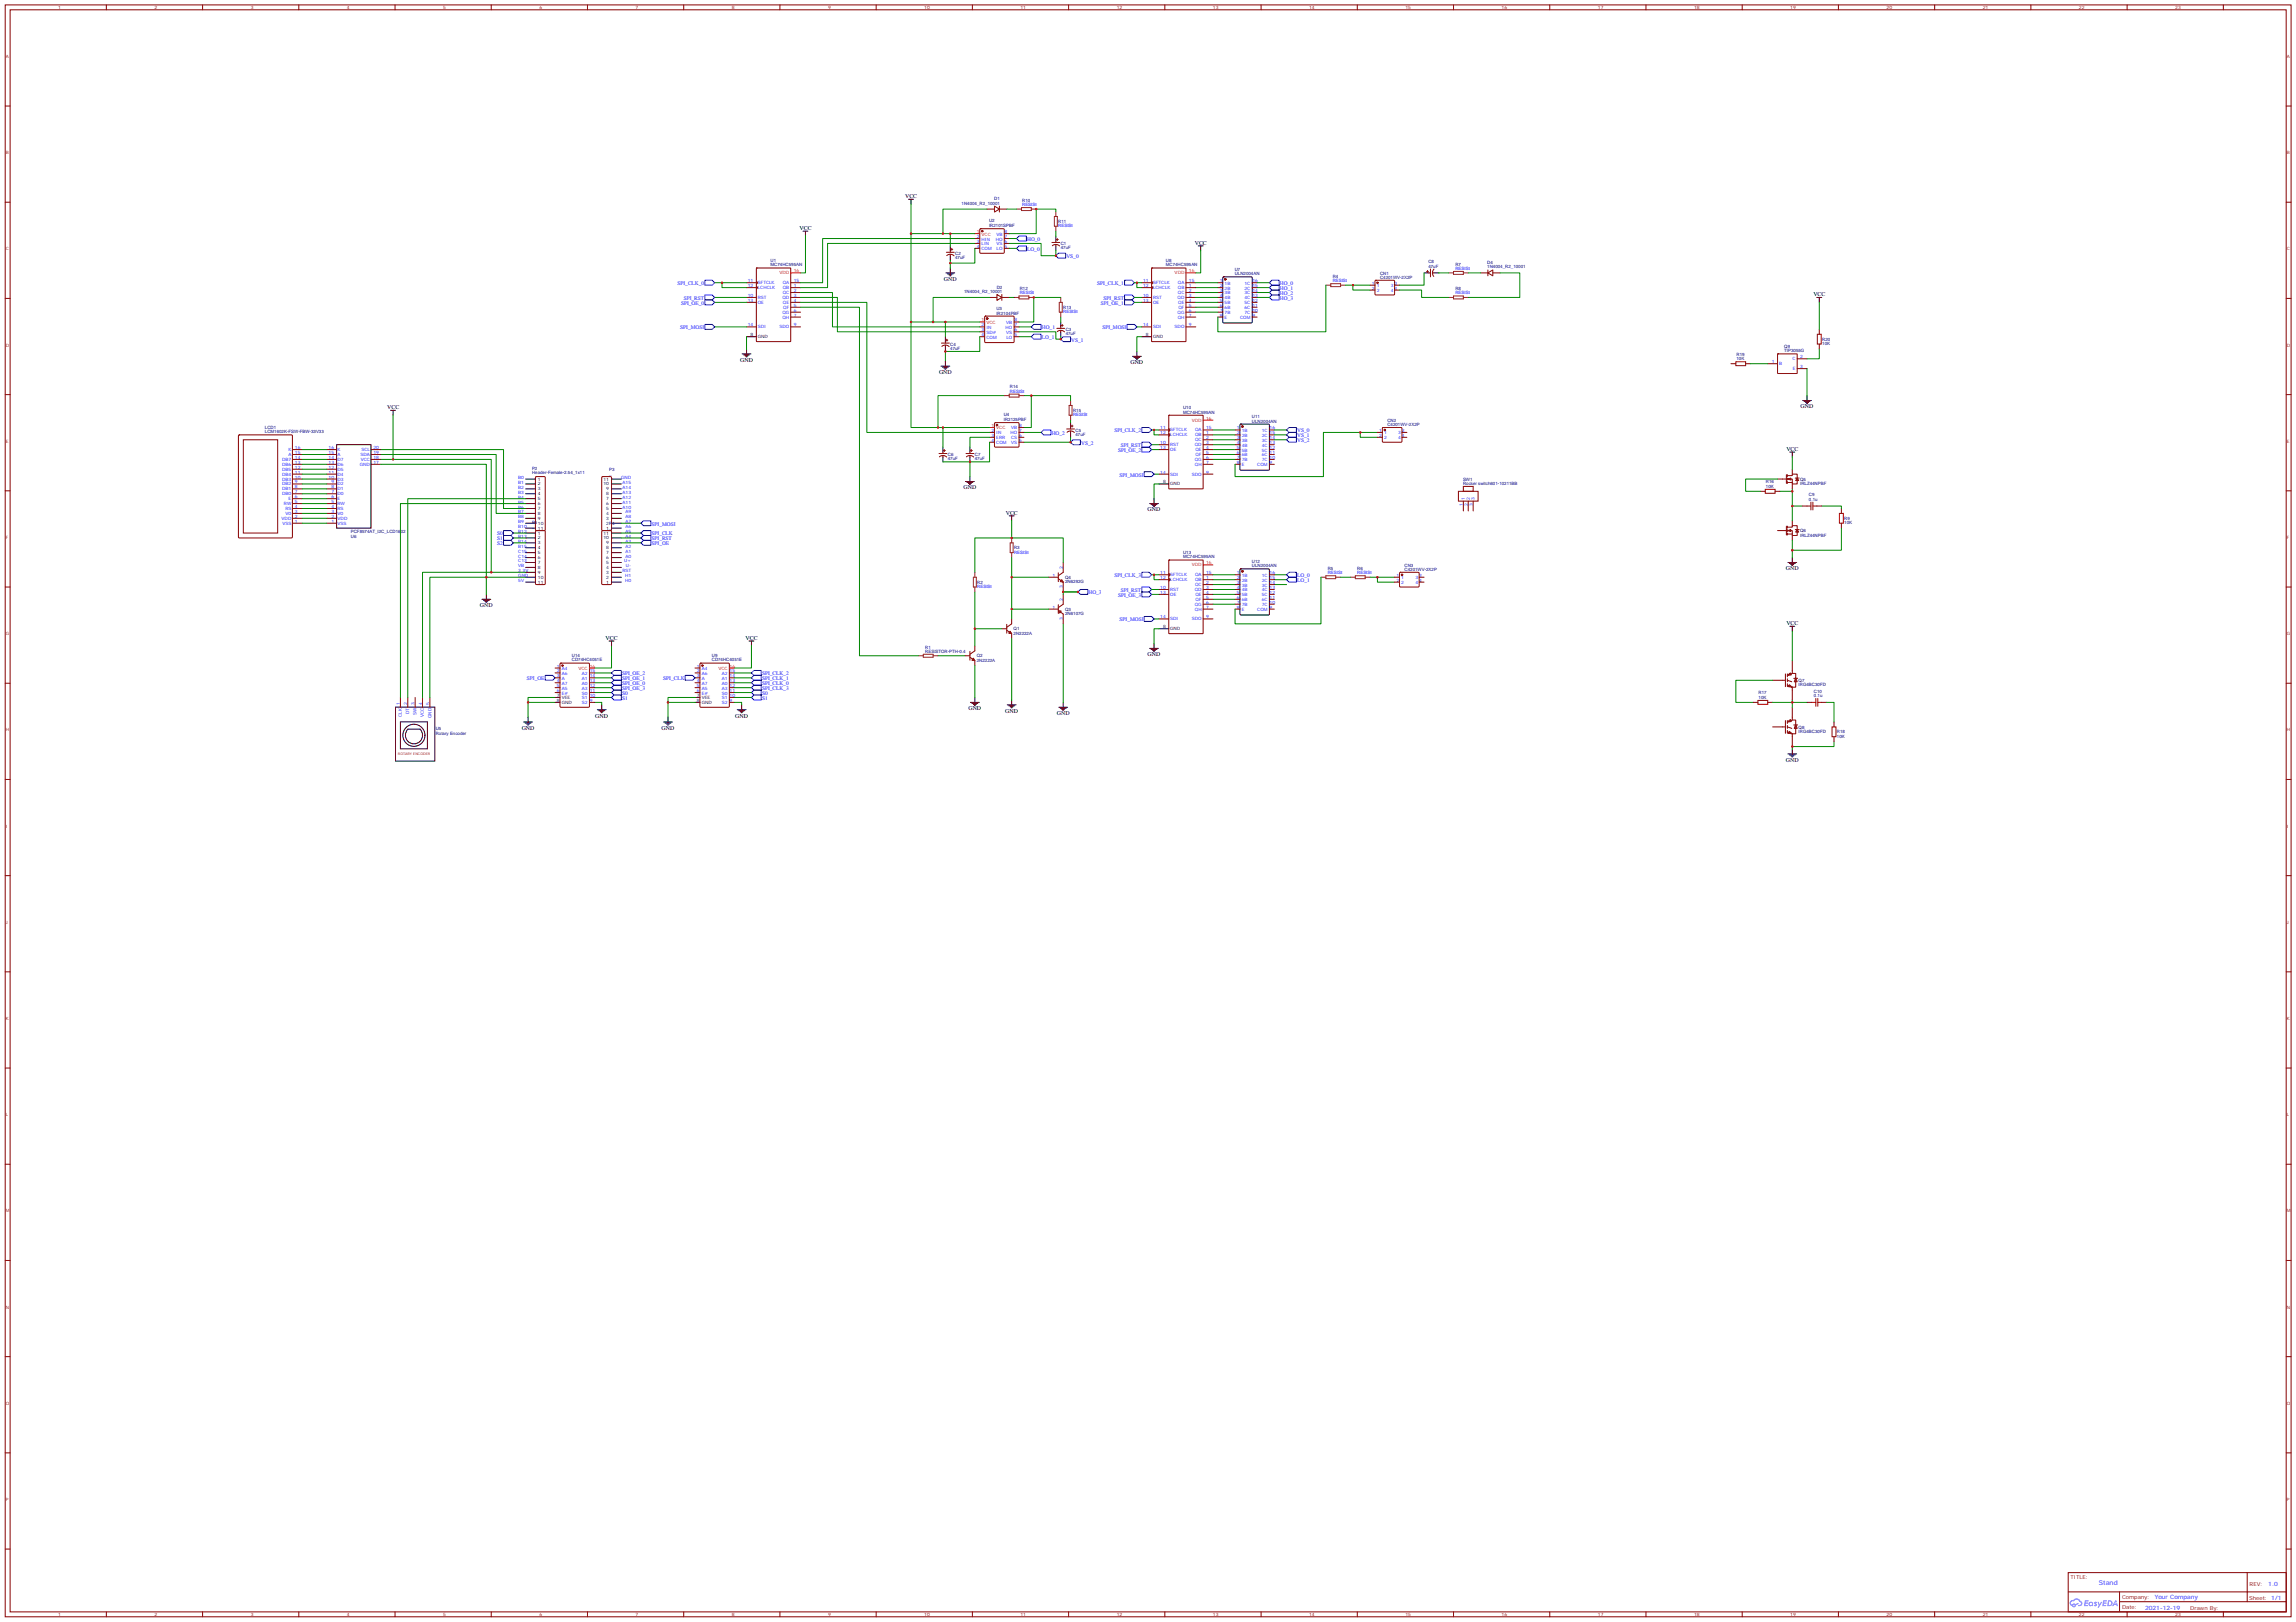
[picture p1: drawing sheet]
<svg xmlns="http://www.w3.org/2000/svg" width="1650mm" height="1166mm" viewBox="0 0 1650 1166" stroke-linecap="round" stroke-linejoin="round" font-family="sans-serif">
<defs><g id="words">
<text font-size="4.6" fill="#00f" x="1508" y="1139">Stand</text>
<g font-size="4.2">
<text x="650" y="143">VCC</text>
<text x="575" y="165">VCC</text>
<text x="859" y="176">VCC</text>
<text x="678" y="202">GND</text>
<text x="1303" y="213">VCC</text>
<text x="532" y="260">GND</text>
<text x="812" y="262">GND</text>
<text x="675" y="269">GND</text>
<text x="1294" y="294">GND</text>
<text x="278" y="294">VCC</text>
<text x="1284" y="324">VCC</text>
<text x="692" y="352">GND</text>
<text x="723" y="370">VCC</text>
<text x="825" y="368">GND</text>
<text x="1283" y="410">GND</text>
<text x="345" y="436">GND</text>
<text x="1284" y="449">VCC</text>
<text x="435" y="460">VCC</text>
<text x="536" y="460">VCC</text>
<text x="825" y="472">GND</text>
<text x="428" y="516">GND</text>
<text x="528" y="516">GND</text>
<text x="696" y="510">GND</text>
<text x="722" y="512">GND</text>
<text x="759" y="514">GND</text>
<text x="375" y="525">GND</text>
<text x="475" y="525">GND</text>
<text x="1283" y="548">GND</text>
</g>
<g font-size="4.2" fill="#00f">
<text x="1630" y="1140">1.0</text>
<text x="1548" y="1149">Your Company</text>
<text x="1541" y="1157">2021-12-19</text>
</g>
<g font-size="3.9" fill="#00f">
<text x="738" y="173">HO_0</text>
<text x="738" y="180">LO_0</text>
<text x="766" y="186">VS_0</text>
<text x="487" y="205">SPI_CLK_0</text>
<text x="788" y="205">SPI_CLK_1</text>
<text x="920" y="205">HO_0</text>
<text x="920" y="208">HO_1</text>
<text x="491" y="216">SPI_RST</text>
<text x="793" y="216">SPI_RST</text>
<text x="920" y="212">HO_2</text>
<text x="920" y="216">HO_3</text>
<text x="489" y="219">SPI_OE_0</text>
<text x="791" y="219">SPI_OE_1</text>
<text x="489" y="237">SPI_MOSI</text>
<text x="749" y="237">HO_1</text>
<text x="792" y="237">SPI_MOSI</text>
<text x="749" y="244">LO_1</text>
<text x="770" y="246">VS_1</text>
<text x="801" y="311">SPI_CLK_2</text>
<text x="932" y="311">VS_0</text>
<text x="756" y="313">HO_2</text>
<text x="932" y="314">VS_1</text>
<text x="932" y="318">VS_2</text>
<text x="777" y="320">VS_2</text>
<text x="805" y="321">SPI_RST</text>
<text x="803" y="325">SPI_OE_2</text>
<text x="805" y="343">SPI_MOSI</text>
<text x="468" y="378">SPI_MOSI</text>
<text x="357" y="388">S1</text>
<text x="357" y="385">S0</text>
<text x="468" y="388">SPI_RST</text>
<text x="468" y="385">SPI_CLK</text>
<text x="357" y="392">S2</text>
<text x="468" y="392">SPI_OE</text>
<text x="801" y="415">SPI_CLK_3</text>
<text x="932" y="418">LO_1</text>
<text x="932" y="415">LO_0</text>
<text x="805" y="425">SPI_RST</text>
<text x="782" y="427">HO_3</text>
<text x="803" y="429">SPI_OE_3</text>
<text x="805" y="447">SPI_MOSI</text>
<text x="447" y="485">SPI_OE_2</text>
<text x="548" y="485">SPI_CLK_2</text>
<text x="379" y="489">SPI_OE</text>
<text x="447" y="489">SPI_OE_1</text>
<text x="477" y="489">SPI_CLK</text>
<text x="548" y="489">SPI_CLK_1</text>
<text x="447" y="496">SPI_OE_3</text>
<text x="447" y="492">SPI_OE_0</text>
<text x="548" y="492">SPI_CLK_0</text>
<text x="548" y="496">SPI_CLK_3</text>
<text x="447" y="500">S0</text>
<text x="447" y="503">S1</text>
<text x="548" y="503">S1</text>
<text x="548" y="500">S0</text>
</g>
<g font-size="3.9" fill="#800">
<text x="1488" y="1135">TITLE:</text>
<text x="1617" y="1140">REV:</text>
<text x="1525" y="1149">Company:</text>
<text x="1616" y="1150">Sheet: 1/1</text>
<text x="1525" y="1157">Date:</text>
<text x="1574" y="1157">Drawn By:</text>
</g>
<g font-size="3.2" fill="#800">
<text x="42" y="7">1</text>
<text x="111" y="7">2</text>
<text x="180" y="7">3</text>
<text x="249" y="7">4</text>
<text x="318" y="7">5</text>
<text x="388" y="7">6</text>
<text x="457" y="7">7</text>
<text x="526" y="7">8</text>
<text x="595" y="7">9</text>
<text x="664" y="7">10</text>
<text x="733" y="7">11</text>
<text x="802" y="7">12</text>
<text x="872" y="7">13</text>
<text x="941" y="7">14</text>
<text x="1010" y="7">15</text>
<text x="1079" y="7">16</text>
<text x="1148" y="7">17</text>
<text x="1217" y="7">18</text>
<text x="1286" y="7">19</text>
<text x="1356" y="7">20</text>
<text x="1425" y="7">21</text>
<text x="1494" y="7">22</text>
<text x="1563" y="7">23</text>
<text x="4" y="42">A</text>
<text x="1643" y="42">A</text>
<text x="4" y="111">B</text>
<text x="1643" y="111">B</text>
<text x="4" y="180">C</text>
<text x="1643" y="180">C</text>
<text x="4" y="249">D</text>
<text x="1643" y="249">D</text>
<text x="4" y="318">E</text>
<text x="1643" y="318">E</text>
<text x="4" y="387">F</text>
<text x="1643" y="387">F</text>
<text x="4" y="456">G</text>
<text x="1643" y="456">G</text>
<text x="4" y="526">H</text>
<text x="1643" y="526">H</text>
<text x="4" y="595">I</text>
<text x="1643" y="595">I</text>
<text x="4" y="664">J</text>
<text x="1643" y="664">J</text>
<text x="4" y="733">K</text>
<text x="1643" y="733">K</text>
<text x="4" y="802">L</text>
<text x="1643" y="802">L</text>
<text x="4" y="871">M</text>
<text x="1643" y="871">M</text>
<text x="4" y="941">N</text>
<text x="1643" y="941">N</text>
<text x="4" y="1010">O</text>
<text x="1643" y="1010">O</text>
<text x="4" y="1079">P</text>
<text x="1643" y="1079">P</text>
<text x="42" y="1162">1</text>
<text x="111" y="1162">2</text>
<text x="180" y="1162">3</text>
<text x="249" y="1162">4</text>
<text x="318" y="1162">5</text>
<text x="388" y="1162">6</text>
<text x="457" y="1162">7</text>
<text x="526" y="1162">8</text>
<text x="595" y="1162">9</text>
<text x="664" y="1162">10</text>
<text x="733" y="1162">11</text>
<text x="802" y="1162">12</text>
<text x="872" y="1162">13</text>
<text x="941" y="1162">14</text>
<text x="1010" y="1162">15</text>
<text x="1079" y="1162">16</text>
<text x="1148" y="1162">17</text>
<text x="1217" y="1162">18</text>
<text x="1286" y="1162">19</text>
<text x="1356" y="1162">20</text>
<text x="1425" y="1162">21</text>
<text x="1494" y="1162">22</text>
<text x="1563" y="1162">23</text>
</g>
<g font-size="3.2" fill="#000080">
<text x="691" y="147">1N4004_R2_10001</text>
<text x="714" y="144">D1</text>
<text x="735" y="145">R10</text>
<text x="711" y="160">U2</text>
<text x="760" y="160">R11</text>
<text x="711" y="163">IR2101SPBF</text>
<text x="762" y="179">47uF</text>
<text x="762" y="176">C1</text>
<text x="686" y="183">C2</text>
<text x="554" y="191">MC74HC595AN</text>
<text x="554" y="188">U1</text>
<text x="686" y="186">47uF</text>
<text x="838" y="191">MC74HC595AN</text>
<text x="838" y="188">U8</text>
<text x="1026" y="189">C8</text>
<text x="1046" y="191">R7</text>
<text x="1069" y="190">D4</text>
<text x="887" y="198">ULN2004AN</text>
<text x="887" y="195">U7</text>
<text x="992" y="197">CN1</text>
<text x="1026" y="192">47uF</text>
<text x="1069" y="193">1N4004_R2_10001</text>
<text x="958" y="200">R4</text>
<text x="992" y="200">C4201WV-2X2P</text>
<text x="716" y="208">D2</text>
<text x="733" y="209">R12</text>
<text x="1046" y="209">R8</text>
<text x="693" y="211">1N4004_R2_10001</text>
<text x="764" y="222">R13</text>
<text x="716" y="226">IR2104PBF</text>
<text x="716" y="223">U3</text>
<text x="766" y="238">C3</text>
<text x="766" y="241">47uF</text>
<text x="1309" y="245">R20</text>
<text x="683" y="252">47uF</text>
<text x="683" y="248">C4</text>
<text x="1282" y="250">Q9</text>
<text x="1309" y="248">10K</text>
<text x="1248" y="256">R19</text>
<text x="1282" y="253">TIP3055G</text>
<text x="1248" y="259">10K</text>
<text x="726" y="279">R14</text>
<text x="721" y="299">U4</text>
<text x="771" y="296">R15</text>
<text x="850" y="297">MC74HC595AN</text>
<text x="850" y="294">U10</text>
<text x="721" y="302">IR2125PBF</text>
<text x="900" y="304">ULN2004AN</text>
<text x="900" y="301">U11</text>
<text x="997" y="303">CN2</text>
<text x="190" y="312">LCM1602K-FSW-FBW-33V33</text>
<text x="190" y="308">LCD1</text>
<text x="773" y="310">C5</text>
<text x="997" y="306">C4201WV-2X2P</text>
<text x="773" y="313">47uF</text>
<text x="681" y="328">C6</text>
<text x="700" y="328">C7</text>
<text x="681" y="331">47uF</text>
<text x="700" y="331">47uF</text>
<text x="382" y="341">Header-Female-2.54_1x11</text>
<text x="382" y="338">P2</text>
<text x="438" y="341">_</text>
<text x="438" y="338">P3</text>
<text x="1051" y="346">SW1</text>
<text x="1269" y="347">R16</text>
<text x="1293" y="346">Q5</text>
<text x="1051" y="349">Rocker switch601-10211BB</text>
<text x="1269" y="351">10K</text>
<text x="1293" y="349">IRLZ44NPBF</text>
<text x="1300" y="360">0.1u</text>
<text x="1300" y="357">C9</text>
<text x="382" y="377">P510</text>
<text x="1325" y="377">10K</text>
<text x="1325" y="374">R9</text>
<text x="252" y="383">PCF8574AT_I2C_LCD1602</text>
<text x="382" y="380">_</text>
<text x="1293" y="383">Q6</text>
<text x="252" y="386">U6</text>
<text x="1293" y="386">IRLZ44NPBF</text>
<text x="729" y="395">R3</text>
<text x="850" y="401">MC74HC595AN</text>
<text x="850" y="398">U13</text>
<text x="900" y="408">ULN2004AN</text>
<text x="900" y="405">U12</text>
<text x="1009" y="407">CN3</text>
<text x="954" y="410">R5</text>
<text x="975" y="410">R6</text>
<text x="1009" y="410">C4201WV-2X2P</text>
<text x="702" y="420">R2</text>
<text x="765" y="419">2N6292G</text>
<text x="765" y="416">Q4</text>
<text x="765" y="442">2N6107G</text>
<text x="765" y="439">Q3</text>
<text x="728" y="453">Q1</text>
<text x="728" y="456">2N2222A</text>
<text x="665" y="466">R1</text>
<text x="411" y="472">U14</text>
<text x="511" y="472">U9</text>
<text x="665" y="469">RESISTOR-PTH-0.4</text>
<text x="702" y="472">Q2</text>
<text x="411" y="475">CD74HC4051E</text>
<text x="511" y="475">CD74HC4051E</text>
<text x="702" y="476">2N2222A</text>
<text x="1292" y="490">Q7</text>
<text x="1292" y="493">IRG4BC30FD</text>
<text x="1303" y="498">C10</text>
<text x="1264" y="502">10K</text>
<text x="1264" y="499">R17</text>
<text x="1303" y="501">0.1u</text>
<text x="313" y="525">U5</text>
<text x="1292" y="527">IRG4BC30FD</text>
<text x="1292" y="524">Q8</text>
<text x="1320" y="527">R18</text>
<text x="313" y="528">Rotary Encoder</text>
<text x="1320" y="530">10K</text>
</g>
<g font-size="3.2" fill="#00f">
<text x="735" y="148">RESISt</text>
<text x="722" y="168">8</text>
<text x="760" y="163">RESISt</text>
<text x="702" y="171">2</text>
<text x="705" y="173">HIN</text>
<text x="715" y="173">HO</text>
<text x="716" y="169">VB</text>
<text x="722" y="171">7</text>
<text x="702" y="175">3</text>
<text x="702" y="178">4</text>
<text x="705" y="176">LIN</text>
<text x="705" y="180">COM</text>
<text x="716" y="176">VS</text>
<text x="716" y="180">LO</text>
<text x="722" y="178">5</text>
<text x="722" y="175">6</text>
<text x="1046" y="194">RESISt</text>
<text x="537" y="203">11</text>
<text x="570" y="203">15</text>
<text x="821" y="203">11</text>
<text x="854" y="203">15</text>
<text x="876" y="203">1</text>
<text x="900" y="203">16</text>
<text x="958" y="203">RESISt</text>
<text x="537" y="206">12</text>
<text x="545" y="208">LCHCLK</text>
<text x="545" y="204">SFTCLK</text>
<text x="562" y="208">QB</text>
<text x="562" y="204">QA</text>
<text x="570" y="206">1</text>
<text x="570" y="210">2</text>
<text x="821" y="206">12</text>
<text x="829" y="208">LCHCLK</text>
<text x="829" y="204">SFTCLK</text>
<text x="846" y="208">QB</text>
<text x="846" y="204">QA</text>
<text x="854" y="206">1</text>
<text x="854" y="210">2</text>
<text x="876" y="206">2</text>
<text x="876" y="210">3</text>
<text x="880" y="205">1B</text>
<text x="880" y="208">2B</text>
<text x="894" y="208">2C</text>
<text x="894" y="205">1C</text>
<text x="900" y="210">14</text>
<text x="900" y="206">15</text>
<text x="986" y="205">1</text>
<text x="986" y="208">2</text>
<text x="989" y="206">1</text>
<text x="989" y="210">2</text>
<text x="999" y="206">3</text>
<text x="999" y="210">4</text>
<text x="1002" y="205">3</text>
<text x="1002" y="208">4</text>
<text x="537" y="213">10</text>
<text x="545" y="215">RST</text>
<text x="562" y="215">QD</text>
<text x="562" y="211">QC</text>
<text x="570" y="213">3</text>
<text x="733" y="212">RESISt</text>
<text x="821" y="213">10</text>
<text x="829" y="215">RST</text>
<text x="846" y="215">QD</text>
<text x="846" y="211">QC</text>
<text x="854" y="213">3</text>
<text x="876" y="213">4</text>
<text x="880" y="212">3B</text>
<text x="880" y="215">4B</text>
<text x="894" y="215">4C</text>
<text x="894" y="212">3C</text>
<text x="900" y="213">13</text>
<text x="1046" y="212">RESISt</text>
<text x="537" y="217">13</text>
<text x="545" y="218">OE</text>
<text x="563" y="218">QE</text>
<text x="563" y="222">QF</text>
<text x="570" y="217">4</text>
<text x="570" y="220">5</text>
<text x="821" y="217">13</text>
<text x="829" y="218">OE</text>
<text x="847" y="218">QE</text>
<text x="847" y="222">QF</text>
<text x="854" y="217">4</text>
<text x="854" y="220">5</text>
<text x="876" y="217">5</text>
<text x="876" y="220">6</text>
<text x="880" y="219">5B</text>
<text x="894" y="219">5C</text>
<text x="900" y="220">11</text>
<text x="900" y="217">12</text>
<text x="562" y="225">QG</text>
<text x="570" y="224">6</text>
<text x="570" y="228">7</text>
<text x="764" y="225">RESISt</text>
<text x="846" y="225">QG</text>
<text x="854" y="224">6</text>
<text x="854" y="228">7</text>
<text x="876" y="224">7</text>
<text x="876" y="228">8</text>
<text x="880" y="222">6B</text>
<text x="880" y="226">7B</text>
<text x="894" y="226">7C</text>
<text x="894" y="222">6C</text>
<text x="900" y="228">9</text>
<text x="900" y="224">10</text>
<text x="562" y="229">QH</text>
<text x="723" y="233">VB</text>
<text x="729" y="231">8</text>
<text x="846" y="229">QH</text>
<text x="880" y="229">E</text>
<text x="891" y="229">COM</text>
<text x="537" y="235">14</text>
<text x="545" y="236">SDI</text>
<text x="560" y="236">SDO</text>
<text x="570" y="235">9</text>
<text x="705" y="235">2</text>
<text x="705" y="238">3</text>
<text x="709" y="236">IN</text>
<text x="709" y="240">SD#</text>
<text x="723" y="236">HO</text>
<text x="723" y="240">VS</text>
<text x="729" y="238">6</text>
<text x="729" y="235">7</text>
<text x="821" y="235">14</text>
<text x="829" y="236">SDI</text>
<text x="844" y="236">SDO</text>
<text x="854" y="235">9</text>
<text x="705" y="242">4</text>
<text x="709" y="243">COM</text>
<text x="723" y="243">LO</text>
<text x="729" y="242">5</text>
<text x="1293" y="258">2</text>
<text x="1273" y="261">1</text>
<text x="1278" y="262">B</text>
<text x="1288" y="259">C</text>
<text x="1288" y="266">E</text>
<text x="1293" y="265">3</text>
<text x="726" y="282">RESISt</text>
<text x="771" y="299">RESISt</text>
<text x="712" y="310">2</text>
<text x="727" y="309">VB</text>
<text x="732" y="310">7</text>
<text x="732" y="307">8</text>
<text x="834" y="309">11</text>
<text x="841" y="310">SFTCLK</text>
<text x="859" y="310">QA</text>
<text x="867" y="309">15</text>
<text x="889" y="309">1</text>
<text x="892" y="310">1B</text>
<text x="907" y="310">1C</text>
<text x="912" y="309">16</text>
<text x="991" y="310">1</text>
<text x="1005" y="312">3</text>
<text x="1007" y="310">3</text>
<text x="712" y="314">3</text>
<text x="712" y="318">4</text>
<text x="716" y="312">IN</text>
<text x="716" y="316">ERR</text>
<text x="726" y="312">HO</text>
<text x="727" y="316">CS</text>
<text x="732" y="318">5</text>
<text x="732" y="314">6</text>
<text x="834" y="312">12</text>
<text x="841" y="314">LCHCLK</text>
<text x="859" y="317">QC</text>
<text x="859" y="314">QB</text>
<text x="867" y="312">1</text>
<text x="867" y="316">2</text>
<text x="889" y="312">2</text>
<text x="889" y="316">3</text>
<text x="892" y="314">2B</text>
<text x="892" y="318">3B</text>
<text x="907" y="318">3C</text>
<text x="907" y="314">2C</text>
<text x="912" y="316">14</text>
<text x="912" y="312">15</text>
<text x="991" y="314">2</text>
<text x="995" y="312">1</text>
<text x="995" y="316">2</text>
<text x="1005" y="315">4</text>
<text x="1007" y="314">4</text>
<text x="212" y="323">16</text>
<text x="236" y="323">16</text>
<text x="268" y="323">20</text>
<text x="716" y="319">COM</text>
<text x="727" y="319">VS</text>
<text x="834" y="323">13</text>
<text x="834" y="319">10</text>
<text x="841" y="321">RST</text>
<text x="859" y="321">QD</text>
<text x="867" y="319">3</text>
<text x="867" y="323">4</text>
<text x="889" y="319">4</text>
<text x="889" y="323">5</text>
<text x="892" y="321">4B</text>
<text x="907" y="321">4C</text>
<text x="912" y="323">12</text>
<text x="912" y="319">13</text>
<text x="207" y="324">K</text>
<text x="207" y="328">A</text>
<text x="212" y="330">14</text>
<text x="212" y="326">15</text>
<text x="236" y="330">14</text>
<text x="236" y="326">15</text>
<text x="243" y="328">A</text>
<text x="243" y="324">K</text>
<text x="259" y="328">SDA</text>
<text x="260" y="324">SCL</text>
<text x="268" y="330">18</text>
<text x="268" y="326">19</text>
<text x="841" y="324">OE</text>
<text x="859" y="324">QE</text>
<text x="859" y="328">QF</text>
<text x="867" y="326">5</text>
<text x="867" y="330">6</text>
<text x="889" y="326">6</text>
<text x="889" y="330">7</text>
<text x="892" y="325">5B</text>
<text x="892" y="328">6B</text>
<text x="907" y="328">6C</text>
<text x="907" y="325">5C</text>
<text x="912" y="330">10</text>
<text x="912" y="326">11</text>
<text x="203" y="335">DB6</text>
<text x="203" y="331">DB7</text>
<text x="212" y="333">13</text>
<text x="236" y="333">13</text>
<text x="243" y="335">D6</text>
<text x="243" y="331">D7</text>
<text x="259" y="335">GND</text>
<text x="259" y="331">VCC</text>
<text x="268" y="333">17</text>
<text x="858" y="331">QG</text>
<text x="859" y="335">QH</text>
<text x="867" y="333">7</text>
<text x="889" y="333">8</text>
<text x="892" y="332">7B</text>
<text x="892" y="335">E</text>
<text x="903" y="335">COM</text>
<text x="907" y="332">7C</text>
<text x="912" y="333">9</text>
<text x="203" y="342">DB4</text>
<text x="203" y="338">DB5</text>
<text x="212" y="340">11</text>
<text x="212" y="337">12</text>
<text x="236" y="340">11</text>
<text x="236" y="337">12</text>
<text x="243" y="342">D4</text>
<text x="243" y="338">D5</text>
<text x="834" y="340">14</text>
<text x="841" y="342">SDI</text>
<text x="856" y="342">SDO</text>
<text x="867" y="340">9</text>
<text x="203" y="345">DB3</text>
<text x="212" y="347">9</text>
<text x="212" y="344">10</text>
<text x="236" y="344">10</text>
<text x="238" y="347">9</text>
<text x="243" y="345">D3</text>
<text x="372" y="344">B0</text>
<text x="372" y="348">B1</text>
<text x="446" y="344">GND</text>
<text x="447" y="348">A15</text>
<text x="203" y="352">DB1</text>
<text x="203" y="349">DB2</text>
<text x="212" y="351">8</text>
<text x="238" y="351">8</text>
<text x="243" y="352">D1</text>
<text x="243" y="349">D2</text>
<text x="372" y="351">B2</text>
<text x="447" y="351">A14</text>
<text x="203" y="356">DB0</text>
<text x="207" y="359">E</text>
<text x="212" y="358">6</text>
<text x="212" y="355">7</text>
<text x="238" y="358">6</text>
<text x="238" y="355">7</text>
<text x="243" y="359">E</text>
<text x="243" y="356">D0</text>
<text x="372" y="355">B3</text>
<text x="372" y="358">B4</text>
<text x="447" y="358">A12</text>
<text x="447" y="355">A13</text>
<text x="1053" y="359" transform="rotate(-90 1053 359)">1</text>
<text x="1056" y="359" transform="rotate(-90 1056 359)">2</text>
<text x="1060" y="359" transform="rotate(-90 1060 359)">3</text>
<text x="204" y="363">RW</text>
<text x="212" y="365">4</text>
<text x="212" y="362">5</text>
<text x="238" y="365">4</text>
<text x="238" y="362">5</text>
<text x="243" y="363">RW</text>
<text x="372" y="362">B5</text>
<text x="372" y="365">B6</text>
<text x="447" y="365">A10</text>
<text x="447" y="362">A11</text>
<text x="1051" y="364" transform="rotate(-90 1051 364)">1</text>
<text x="1055" y="364" transform="rotate(-90 1055 364)">2</text>
<text x="1058" y="364" transform="rotate(-90 1058 364)">3</text>
<text x="205" y="367">RS</text>
<text x="205" y="370">V0</text>
<text x="212" y="369">3</text>
<text x="238" y="369">3</text>
<text x="243" y="370">V0</text>
<text x="243" y="367">RS</text>
<text x="372" y="369">B7</text>
<text x="449" y="369">A9</text>
<text x="202" y="374">VDD</text>
<text x="203" y="377">VSS</text>
<text x="212" y="376">1</text>
<text x="212" y="372">2</text>
<text x="238" y="376">1</text>
<text x="238" y="372">2</text>
<text x="243" y="377">VSS</text>
<text x="243" y="374">VDD</text>
<text x="372" y="373">B8</text>
<text x="372" y="376">B9</text>
<text x="449" y="376">A7</text>
<text x="449" y="373">A8</text>
<text x="372" y="380">B10</text>
<text x="372" y="383">B12</text>
<text x="449" y="383">A5</text>
<text x="449" y="380">A6</text>
<text x="372" y="387">B13</text>
<text x="449" y="387">A4</text>
<text x="372" y="390">B14</text>
<text x="372" y="394">B15</text>
<text x="449" y="394">A2</text>
<text x="449" y="390">A3</text>
<text x="372" y="397">C15</text>
<text x="372" y="401">C14</text>
<text x="449" y="401">A0</text>
<text x="449" y="397">A1</text>
<text x="729" y="398">RESISt</text>
<text x="372" y="404">C13</text>
<text x="372" y="408">VB</text>
<text x="449" y="404">U+</text>
<text x="450" y="408">U-</text>
<text x="372" y="411">3.3V</text>
<text x="447" y="411">RST</text>
<text x="764" y="409" transform="rotate(-90 764 409)">2</text>
<text x="834" y="413">11</text>
<text x="867" y="413">15</text>
<text x="889" y="413">1</text>
<text x="912" y="413">16</text>
<text x="954" y="413">RESISt</text>
<text x="975" y="413">RESISt</text>
<text x="372" y="415">GND</text>
<text x="372" y="418">5V</text>
<text x="449" y="418">H0</text>
<text x="449" y="415">H1</text>
<text x="756" y="415">1</text>
<text x="834" y="416">12</text>
<text x="841" y="418">LCHCLK</text>
<text x="841" y="414">SFTCLK</text>
<text x="859" y="418">QB</text>
<text x="859" y="414">QA</text>
<text x="867" y="416">1</text>
<text x="867" y="420">2</text>
<text x="889" y="416">2</text>
<text x="889" y="420">3</text>
<text x="892" y="415">1B</text>
<text x="892" y="418">2B</text>
<text x="907" y="418">2C</text>
<text x="907" y="415">1C</text>
<text x="912" y="420">14</text>
<text x="912" y="416">15</text>
<text x="1003" y="415">1</text>
<text x="1003" y="418">2</text>
<text x="1007" y="416">1</text>
<text x="1007" y="420">2</text>
<text x="1017" y="416">3</text>
<text x="1017" y="419">4</text>
<text x="1020" y="415">3</text>
<text x="1020" y="418">4</text>
<text x="702" y="423">RESISt</text>
<text x="764" y="423" transform="rotate(-90 764 423)">3</text>
<text x="834" y="423">10</text>
<text x="841" y="425">RST</text>
<text x="859" y="425">QD</text>
<text x="859" y="421">QC</text>
<text x="867" y="423">3</text>
<text x="889" y="423">4</text>
<text x="892" y="422">3B</text>
<text x="892" y="425">4B</text>
<text x="907" y="425">4C</text>
<text x="907" y="422">3C</text>
<text x="912" y="423">13</text>
<text x="834" y="427">13</text>
<text x="841" y="428">OE</text>
<text x="859" y="428">QE</text>
<text x="859" y="432">QF</text>
<text x="867" y="427">4</text>
<text x="867" y="430">5</text>
<text x="889" y="427">5</text>
<text x="889" y="430">6</text>
<text x="892" y="429">5B</text>
<text x="907" y="429">5C</text>
<text x="912" y="430">11</text>
<text x="912" y="427">12</text>
<text x="756" y="437">1</text>
<text x="764" y="432" transform="rotate(-90 764 432)">2</text>
<text x="858" y="435">QG</text>
<text x="867" y="434">6</text>
<text x="867" y="437">7</text>
<text x="889" y="434">7</text>
<text x="889" y="437">8</text>
<text x="892" y="432">6B</text>
<text x="892" y="436">7B</text>
<text x="907" y="436">7C</text>
<text x="907" y="432">6C</text>
<text x="912" y="437">9</text>
<text x="912" y="434">10</text>
<text x="859" y="439">QH</text>
<text x="892" y="439">E</text>
<text x="903" y="439">COM</text>
<text x="764" y="445" transform="rotate(-90 764 445)">3</text>
<text x="834" y="445">14</text>
<text x="841" y="446">SDI</text>
<text x="856" y="446">SDO</text>
<text x="867" y="445">9</text>
<text x="400" y="480">1</text>
<text x="501" y="480">1</text>
<text x="400" y="483">2</text>
<text x="404" y="482">A4</text>
<text x="404" y="485">A6</text>
<text x="418" y="485">A2</text>
<text x="424" y="483">15</text>
<text x="501" y="483">2</text>
<text x="504" y="482">A4</text>
<text x="504" y="485">A6</text>
<text x="519" y="485">A2</text>
<text x="524" y="483">15</text>
<text x="400" y="487">3</text>
<text x="400" y="490">4</text>
<text x="404" y="489">A</text>
<text x="418" y="489">A1</text>
<text x="424" y="490">13</text>
<text x="424" y="487">14</text>
<text x="501" y="487">3</text>
<text x="501" y="490">4</text>
<text x="504" y="489">A</text>
<text x="519" y="489">A1</text>
<text x="524" y="490">13</text>
<text x="524" y="487">14</text>
<text x="400" y="494">5</text>
<text x="400" y="497">6</text>
<text x="404" y="492">A7</text>
<text x="404" y="496">A5</text>
<text x="418" y="496">A3</text>
<text x="418" y="492">A0</text>
<text x="424" y="497">11</text>
<text x="424" y="494">12</text>
<text x="501" y="494">5</text>
<text x="501" y="497">6</text>
<text x="504" y="492">A7</text>
<text x="504" y="496">A5</text>
<text x="519" y="496">A3</text>
<text x="519" y="492">A0</text>
<text x="524" y="497">11</text>
<text x="524" y="494">12</text>
<text x="404" y="499">E#</text>
<text x="418" y="503">S1</text>
<text x="418" y="499">S0</text>
<text x="424" y="501">10</text>
<text x="504" y="499">E#</text>
<text x="519" y="503">S1</text>
<text x="519" y="499">S0</text>
<text x="524" y="501">10</text>
<text x="287" y="506" transform="rotate(-90 287 506)">1</text>
<text x="293" y="506" transform="rotate(-90 293 506)">2</text>
<text x="298" y="506" transform="rotate(-90 298 506)">3</text>
<text x="303" y="506" transform="rotate(-90 303 506)">4</text>
<text x="309" y="506" transform="rotate(-90 309 506)">5</text>
<text x="418" y="506">S2</text>
<text x="424" y="504">9</text>
<text x="519" y="506">S2</text>
<text x="524" y="504">9</text>
<text x="289" y="515" transform="rotate(-90 289 515)">CLK</text>
<text x="294" y="513" transform="rotate(-90 294 513)">DT</text>
<text x="299" y="514" transform="rotate(-90 299 514)">SW</text>
<text x="305" y="516" transform="rotate(-90 305 516)">VCC</text>
<text x="310" y="516" transform="rotate(-90 310 516)">GND</text>
</g>
<g font-size="3.2" fill="#f00">
<text x="702" y="168">1</text>
<text x="705" y="169">VCC</text>
<text x="560" y="197">VDD</text>
<text x="570" y="196">16</text>
<text x="844" y="197">VDD</text>
<text x="854" y="196">16</text>
<text x="705" y="231">1</text>
<text x="709" y="233">VCC</text>
<text x="856" y="303">VDD</text>
<text x="867" y="302">16</text>
<text x="712" y="307">1</text>
<text x="716" y="309">VCC</text>
<text x="856" y="407">VDD</text>
<text x="867" y="406">16</text>
<text x="424" y="480">16</text>
<text x="524" y="480">16</text>
<text x="416" y="482">VCC</text>
<text x="516" y="482">VCC</text>
</g>
<g font-size="3.2">
<text x="539" y="242">8</text>
<text x="545" y="243">GND</text>
<text x="823" y="242">8</text>
<text x="829" y="243">GND</text>
<text x="387" y="345">1</text>
<text x="434" y="345">11</text>
<text x="836" y="347">8</text>
<text x="387" y="349">2</text>
<text x="387" y="352">3</text>
<text x="434" y="349">10</text>
<text x="436" y="352">9</text>
<text x="841" y="349">GND</text>
<text x="387" y="356">4</text>
<text x="387" y="359">5</text>
<text x="436" y="359">7</text>
<text x="436" y="356">8</text>
<text x="387" y="363">6</text>
<text x="436" y="363">6</text>
<text x="387" y="367">7</text>
<text x="387" y="370">8</text>
<text x="436" y="370">4</text>
<text x="436" y="367">5</text>
<text x="387" y="374">9</text>
<text x="436" y="377">2P4</text>
<text x="436" y="374">3</text>
<text x="387" y="381">11</text>
<text x="436" y="381">1_</text>
<text x="387" y="384">1</text>
<text x="387" y="388">2</text>
<text x="434" y="388">10</text>
<text x="434" y="384">11</text>
<text x="387" y="391">3</text>
<text x="387" y="395">4</text>
<text x="436" y="395">8</text>
<text x="436" y="391">9</text>
<text x="387" y="398">5</text>
<text x="387" y="402">6</text>
<text x="436" y="402">6</text>
<text x="436" y="398">7</text>
<text x="387" y="405">7</text>
<text x="436" y="405">5</text>
<text x="387" y="409">8</text>
<text x="387" y="412">9</text>
<text x="436" y="412">3</text>
<text x="436" y="409">4</text>
<text x="387" y="416">10</text>
<text x="387" y="419">11</text>
<text x="436" y="419">1</text>
<text x="436" y="416">2</text>
<text x="836" y="452">8</text>
<text x="841" y="453">GND</text>
<text x="400" y="501">7</text>
<text x="404" y="503">VEE</text>
<text x="501" y="501">7</text>
<text x="504" y="503">VEE</text>
<text x="400" y="504">8</text>
<text x="404" y="506">GND</text>
<text x="501" y="504">8</text>
<text x="504" y="506">GND</text>
</g>
<text font-size="2.5" fill="#900" x="286" y="543">ROTARY ENCODER</text>
</g></defs>
<g fill="none" stroke="#870000" stroke-width=".72">
<path d="M4 4h1642v1158h-1642zM7 7h1636v1152h-1636zM76 4v3M146 4v3M215 4v3M284 4v3M353 4v3M422 4v3M491 4v3M560 4v3M630 4v3M699 4v3"/>
<path d="M768 4v3M837 4v3M906 4v3M975 4v3M1044 4v3M1114 4v3M1183 4v3M1252 4v3M1321 4v3M1390 4v3M1459 4v3M1528 4v3"/>
<path d="M1598 4v3M4 76h3M1643 76h3M4 145h3M1643 145h3M4 214h3M1643 214h3M4 284h3M1643 284h3M4 353h3M1643 353h3M4 422h3"/>
<path d="M1643 422h3M4 491h3M1643 491h3M4 560h3M1643 560h3M4 629h3M1643 629h3M4 699h3M1643 699h3M4 768h3M1643 768h3M4 837h3"/>
<path d="M1643 837h3M4 906h3M1643 906h3M4 975h3M1643 975h3M4 1044h3M1643 1044h3M4 1113h3M1643 1113h3M1486 1130h157v29h-157zM1615 1130v21M76 1159v3"/>
<path d="M146 1159v3M215 1159v3M284 1159v3M353 1159v3M422 1159v3M491 1159v3M560 1159v3M630 1159v3M699 1159v3M768 1159v3M837 1159v3M906 1159v3"/>
<path d="M975 1159v3M1044 1159v3M1114 1159v3M1183 1159v3M1252 1159v3M1321 1159v3M1390 1159v3M1459 1159v3M1486 1144h157M1523 1151h120M1523 1144v14M1528 1159v3"/>
<path d="M1598 1159v3"/>
</g>
<g fill="#5487ff">
<path d="M1505 1151l2 1h-1a1.2 1.2 0 0 1 1 2 1.5 1.5 0 0 1-3 0l1-1 1 1-1-2z"/>
<path d="M1498 1150h3v1h-2v1h2l-2 1-1 1h2h-2z"/>
<path d="M1511 1150h3v1h-2v1h2l-2 1v1h1h-2z"/>
<path d="M1520 1150h1v1l-1 1a.7 .7 0 0 0-1 0 .7 .7 0 0 0 1 1 .7 .7 0 0 0 1-1l1 2h-1v-1h-2v1h-1z"/>
<path d="M1507 1151h1l1 2 1-2h1l-3 5h-1l1-2z"/>
<path d="M1515 1150l-1 4h2a2.2 2.2 0 0 0 2-2 2.2 2.2 0 0 0-3-2zM1516 1151a1.4 1.4 0 0 1 1 2 1.4 1.4 0 0 1-2 1z"/>
<path d="M1501 1152a1.7 1.7 0 0 0 0 2 1.7 1.7 0 0 0 2 0h1v-2l-2-1zM1501 1153a1 1 0 0 1 2 0 1 1 0 0 1-2 0z"/>
<path d="M1488 1151h-1a3 3 0 0 0 4 4l1-1 2-1-1-1-2 1h-1a1.3 1.3 0 0 1-2 0 1.3 1.3 0 0 1 0-2 1.3 1.3 0 0 1 2 0 2.1 2.1 0 0 1 2-1 2.1 2.1 0 0 1 2 1 1.1 1.1 0 0 1 1 2 1.1 1.1 0 0 1-1 1h-1a2 2 0 0 0 3-1 2 2 0 0 0-1-3 3 3 0 0 0-6 0zM1490 1154a.5 .5 0 0 1 1 0 .5 .5 0 0 1-1 0z"/>
<circle cx="1520" cy="1152" r=".3"/>
</g>
<g fill="#870000" stroke="#870000" stroke-width=".72">
<path d="M726 454l1 1h-2z"/>
<path d="M699 473l1 2-2-1z"/>
<circle cx="709" cy="229" r=".5"/>
<circle cx="716" cy="306" r=".5"/>
</g>
<g fill="none" stroke="#870000" stroke-width=".72">
<path d="M704 235h4M704 238h4M708 227h20v19h-20zM729 235h3M729 238h3M729 231h3M704 242h4M729 242h3M711 311h4M711 314h4M711 318h4M715 304h17v17h-17z"/>
<path d="M732 311h4M732 314h4M732 318h4M732 307h4M720 452h3M723 453l4 2v4M723 449v6M727 445v3l-4 3M693 471h4M697 472l3 3v3M697 468v6M700 464v4l-3 2"/>
<path d="M288 501v7M293 501v7M298 501v7M304 501v7M309 501v7"/>
</g>
<path d="M704 231h4M711 307h4" fill="none" stroke="#f00" stroke-width=".72"/>
<g fill="none" stroke="#000" stroke-width=".72">
<path d="M284 508h28v39h-28zM288 519h19v19h-19zM293 524h9a6 6 0 0 1 0 9 6 6 0 0 1-9 0 6 6 0 0 1 0-9"/>
<circle cx="297" cy="528" r="8"/>
</g>
<path d="M760 439h3l-1 2z" fill="#fff" stroke="#870000" stroke-width=".72"/>
<path d="M753 438h7M760 435v6M762 440l2 1v7M764 427v7l-4 3" fill="none" stroke="#870000" stroke-width=".72"/>
<path d="M763 417l1 1h-2z" fill="#fff" stroke="#870000" stroke-width=".72"/>
<g fill="none" stroke="#870000" stroke-width=".72">
<path d="M709 150h6M715 148l3 2-3 2zM718 148v4M718 150h5M683 179h2M684 179v1M700 171h4M700 175h4M700 179h4M704 165h17v17h-17zM722 171h3M722 175h3"/>
<path d="M722 179h3M722 168h3M756 174h6M756 177a4 4 0 0 1 5 0M759 173v1M759 176v1M759 172h1M760 171v2M544 193h24v52h-24zM680 181h6M680 184a4 4 0 0 1 6 0M683 180v1"/>
<path d="M683 183v1M828 193h24v52h-24zM1025 195h1M1026 194v2M1027 196h1M1028 193v6M1029 196h1M1030 193a4 4 0 0 0 0 6M1064 196h5M1069 196l4-2v4zM1069 194v4M1073 196h5"/>
<path d="M536 217h7M536 207h7M536 214h7M536 203h7M543 206l2 1-2 1M543 202l2 1-2 1M568 217h7M568 207h7M568 214h7M568 203h7M568 210h7M711 214h5"/>
<path d="M716 212l4 2-4 2zM720 214h5M720 212v4M820 217h7M820 207h7M820 214h7M820 203h7M827 206l2 1-2 1M827 202l2 1-2 1M852 217h7M852 207h7M852 214h7"/>
<path d="M852 203h7M852 210h7M875 217h4M875 207h4M875 214h4M875 203h4M875 210h4M900 217h3M900 207h3M900 214h3M900 203h3M900 210h3"/>
<path d="M984 205h4M984 208h4M988 202h14v10h-1h-13v-1zM1002 205h4M1002 208h4M536 235h7M568 235h7M568 221h7M568 224h7M568 228h7M759 236h6M760 238a4 4 0 0 1 5 1"/>
<path d="M762 235v1M762 237v1M763 234h1M763 233v2M820 235h7M852 235h7M852 221h7M852 224h7M852 228h7M875 221h4M875 224h4M875 228h4"/>
<path d="M900 221h3M900 224h3M900 228h3M676 247h6M677 249a4 4 0 0 1 5 0M679 246v1M679 248v1M680 244h1M680 244v1M840 299h24v52h-24zM172 313h37h1v73v1h-38l-1-1zM175 316h25v67h-25z"/>
<path d="M766 308h6M767 311a4 4 0 0 1 5 0M769 307v1M769 310v1M770 306h1M770 306v1M833 313h7M833 320h7M833 309h7M840 312l1 1-1 1M840 308l1 1-1 1M865 313h7"/>
<path d="M865 320h7M865 309h7M865 316h7M887 313h4M887 320h4M887 309h4M887 316h4M912 313h4M912 320h4M912 309h4M912 316h4M990 311h3"/>
<path d="M990 314h3M994 307h13v10v1h-13l-1-1zM1007 311h4M1007 314h4M210 337h7M210 334h7M210 330h7M210 327h7M210 323h7M235 337h7M235 334h7M235 330h7"/>
<path d="M235 327h7M235 323h7M267 334h7M267 330h7M267 327h7M267 323h7M675 326h5M675 328a4 4 0 0 1 5 1M678 325v1M678 327v1M678 324h1M679 323v2"/>
<path d="M694 326h6M694 328a4 4 0 0 1 6 1M697 325v1M697 327v1M697 324h2M698 323v2M833 323h7M865 334h7M865 330h7M865 327h7M865 323h7M887 334h4"/>
<path d="M887 330h4M887 327h4M887 323h4M912 334h4M912 330h4M912 327h4M912 323h4M1288 337v4M210 358h7M210 355h7M210 351h7M210 348h7"/>
<path d="M210 344h7M210 341h7M235 358h7M235 355h7M235 351h7M235 348h7M235 344h7M235 341h7M385 343h6h1v38h-1h-6zM433 343h6v38h-6h-1zM833 341h7M865 341h7"/>
<path d="M1048 353h14v7h-14zM1051 350h8v3h-8zM1265 353h3M1276 353h3M1277 344h7M1284 341v6M1284 342h4v-1h3v3M1284 344h4v4h3v-3M1284 347h4M1284 341v2M1284 344v1M1284 346v1"/>
<path d="M1288 348v3M1290 344h3M210 376h7M210 373h7M210 369h7M210 365h7M210 362h7M235 376h7M235 373h7M235 369h7M235 365h7M235 362h7"/>
<path d="M1051 360v7M1055 360v7M1059 360v7M1284 378v7M1284 379h4v-1h3v3M1284 378v2M1288 374v4M1295 364h3M1305 364h4M1323 365v4M1323 376v4M385 382l6-1 1 1v37l-1 1h-6v-1z"/>
<path d="M433 382l6-1v1v37v1h-6l-1-1zM1277 381h7M1284 381h4v4h3v-3M1284 381v1M1284 383v2M1284 384h4M1288 385v3M1290 381h3M753 415h7M760 416l4 2v7M760 412v6M764 404v7l-4 3"/>
<path d="M833 413h7M833 417h7M840 416l1 1-1 1M840 412l1 1-1 1M840 403h24v52h-24zM865 413h7M865 417h7M887 413h4M887 417h4M912 413h4M912 417h4M1002 415h4"/>
<path d="M1002 418h4M1006 412h14v9l-1 1h-13v-1zM1020 415h3M1020 418h3M833 424h7M833 427h7M865 420h7M865 424h7M865 427h7M865 431h7M865 434h7M865 438h7"/>
<path d="M887 420h4M887 424h4M887 427h4M887 431h4M887 434h4M887 438h4M912 420h4M912 424h4M912 427h4M912 431h4M912 434h4M912 438h4"/>
<path d="M833 445h7M865 445h7M403 477h20l1 31h-1h-20h-1zM503 477h20h1v31h-20h-1zM399 480h3M399 484h3M399 487h3M399 491h3M399 494h3M399 498h3M424 484h3M424 487h3"/>
<path d="M424 491h3M424 494h3M424 498h3M499 480h4M499 484h4M499 487h4M499 491h4M499 494h4M499 498h4M524 484h4M524 487h4M524 491h4"/>
<path d="M524 494h4M524 498h4M424 505h3M424 501h3M524 505h4M524 501h4"/>
</g>
<g fill="#870000" stroke="#870000" stroke-width=".72">
<path d="M1285 344h2v1z"/>
<path d="M1291 344l1 1h-2z"/>
<path d="M1285 381h2v1z"/>
<path d="M1291 381l1 1h-2z"/>
<circle cx="706" cy="166" r=".5"/>
<circle cx="880" cy="201" r=".5"/>
<circle cx="505" cy="478" r=".5"/>
<circle cx="893" cy="307" r=".5"/>
<circle cx="893" cy="411" r=".5"/>
<circle cx="404" cy="478" r=".5"/>
<circle cx="990" cy="203" r=".5"/>
<circle cx="995" cy="309" r=".5"/>
<circle cx="1007" cy="413" r=".5"/>
</g>
<path d="M700 168h4M568 196h7M852 196h7M865 302h7M865 406h7M424 480h3M524 480h4" fill="none" stroke="#f00" stroke-width=".72"/>
<g fill="none" stroke="#000" stroke-width=".72">
<path d="M653 143h3M655 143v4M577 166h4M579 166v4M683 177v3M759 170v3M759 177v3M861 177h4M863 177v3M680 196h6M681 197h4M682 198h2"/>
<path d="M682 198h1M683 184v3M683 193v3M879 199h20h1v32l-1 1h-20zM1023 196h4M1030 196h4M762 231v4M762 238v4M533 254h7M534 255h5M535 256h2M536 256h1"/>
<path d="M536 242h7M536 251v3M679 242v4M679 249v4M679 260v3M814 256h6M815 257h4M816 258h2M817 258h.1M817 253v3M820 242h7M676 263h6"/>
<path d="M677 264h4M678 265h2M679 265h1M281 295h3M282 295v3M242 320h25v60h-25zM769 304v3M769 311v3M891 305h20h1v32v1h-20l-1-1zM678 321v4M678 328v4M697 321v4"/>
<path d="M697 328v4M1286 325h4M1288 325v3M378 344h7M378 348h7M378 351h7M378 355h7M378 358h7M439 344h7M439 348h7M439 351h7M439 355h7"/>
<path d="M439 358h7M694 346h6M695 347h4M696 347h2M697 348h.1M697 343v3M829 358v4M833 348h7M378 362h7M378 365h7M378 369h7M378 373h7"/>
<path d="M378 376h7M378 380h7M439 362h7M439 365h7M439 369h7M439 373h7M439 376h7M439 380h7M725 371h4M727 371v3M826 362h6M827 363h4"/>
<path d="M828 363h2M829 364h1M378 383h7M378 387h7M378 390h7M378 394h7M378 397h7M439 383h7M439 387h7M439 390h7M439 394h7M439 397h7"/>
<path d="M378 401h7M378 404h7M378 408h7M378 411h7M378 415h7M378 418h7M439 401h7M439 404h7M439 408h7M439 411h7M439 415h7M439 418h7"/>
<path d="M891 409h20h1v32v1h-20h-1zM1285 404h6M1286 405h4M1287 406h2M1287 406h1M1288 401v3M346 431h7M347 431h5M348 432h3M349 433h1M349 427v4M833 452h7"/>
<path d="M438 461h3M439 461v3M538 461h4M540 461v3M826 466h6M827 467h4M828 467h2M829 468h1M829 462v4M376 519h7M377 520h5M379 515v4"/>
<path d="M399 505h3M399 501h3M429 510h7M430 511h4M431 512h2M432 512h1M432 507v3M477 519h6M478 520h4M480 515v4M499 505h4M499 501h4"/>
<path d="M530 510h6M531 511h4M532 512h2M533 512h.1M533 507v3M697 505h7M698 506h5M699 506h3M700 507h1M700 501v4M724 507h6M725 507h4"/>
<path d="M726 508h2M727 509h.1M727 503v4M761 508h6M762 509h4M763 510h2M764 510h.1M764 505v3M378 520h3M379 521h1M479 520h2M480 521h.1"/>
</g>
<g fill="none" stroke="#8c2424" stroke-width=".72">
<path d="M730 150h4M734 149h7v2h-7zM741 150h4M758 156h2v7h-2zM759 152v4M759 163v3M1041 196h3M1044 195h7v2h-7zM1051 196h4M729 214h3M732 213h7v2h-7zM739 214h4"/>
<path d="M761 217h2v7h-2zM762 214v3M953 205h3M956 204h7v2h-7zM963 205h4M1041 214h3M1044 213h7v2h-7zM1051 214h4M762 224v4M722 284h3M725 283h7v2h-7zM732 284h4"/>
<path d="M768 291h2v7h-2zM769 288v3M769 298v4M726 390h2v7h-2zM727 387v3M727 397v4M699 415h3v7h-3zM700 411v4M949 415h4M953 414h7v2h-7zM960 415h3M970 415h4"/>
<path d="M974 414h7v2h-7zM981 415h3M700 422v3M660 471h3M663 470h7v2h-7zM670 471h4"/>
</g>
<g fill="none" stroke="#008700" stroke-width=".72">
<path d="M655 147v21h45M709 150h-31v18M723 150h7M759 152v-2h-14v18h-20M579 170v26h-4M655 168v63h49M683 168v9M700 171h-109v32h-16M700 175h-105v32h-20M700 179v10h-17M725 175h23v9h11v-4M725 171h5"/>
<path d="M725 179h5M759 166v4M683 187v6M863 180v16h-4M1023 196v9h-17M1034 196h7M1055 196h9M1078 196h14v18h-37M514 203h22M514 214h22M514 217h22M519 203v4h17"/>
<path d="M575 210h23v25h106M575 214h27v24h102M575 217h48v94h88M711 214h-41v17M725 214h4M762 214h-19v17h-11M815 203h5M815 214h5M815 217h5M817 203v4h3M859 203h16M859 207h16"/>
<path d="M859 210h16M859 214h16M859 217h16M903 203h9M903 207h9M903 210h9M903 214h9M953 205v33h-78v-10M967 205h17M972 205v3h12M1006 208h16v6h19M514 235h22"/>
<path d="M575 221h43v250h42M655 231v76h56M679 231v11M732 238h27v6h3v-2M732 235h9M762 228v3M817 235h3M859 221h16M859 224h16M536 242v9M704 242v11h-25v7M732 242h9"/>
<path d="M820 242h-3v11M282 298v32M722 284h-48v23M736 284h5v23h-5M741 284h28v4M678 307v14M711 314h-14v7M711 318v14h-33M736 311h12M769 314v4h-33M769 302v2M827 320h6"/>
<path d="M827 309h6M829 309v4h4M872 320h15M872 309h15M872 316h15M872 313h15M916 309h8M916 316h8M916 313h8M977 311v3h13M990 311h-39v32h-64v-9M217 337h18"/>
<path d="M217 334h18M217 330h18M217 327h18M217 323h18M274 323h88v42h16M274 327h83v42h21M274 330h79v81h25M274 334h75v81h29M697 332v11M827 323h6M872 330h15M872 327h15"/>
<path d="M872 323h15M1288 328v9M217 358h18M217 355h18M217 351h18M217 348h18M217 344h18M217 341h18M378 358h-85v143M829 341h4M833 348h-4v10M1277 344h-23v9h11"/>
<path d="M1279 353h9M1288 351v23M217 376h18M217 373h18M217 369h18M217 365h18M217 362h18M378 362h-90v139M446 376h15M727 374v13M1288 364h7M1309 364h14v1"/>
<path d="M1323 380v15h-35M369 387h9M369 390h9M369 383h9M446 387h15M446 390h15M446 383h15M1288 388v13M353 411h-49v90M727 401v44M727 415h26M764 404v-17h-64v24"/>
<path d="M827 413h6M829 413v4h4M872 417h15M872 413h15M916 417h8M916 413h8M949 415v33h-62v-10M963 415h7M984 415h18M990 415v3h12M349 427v-12h-40v86M700 425v27"/>
<path d="M727 438h26M764 425h11h-11v2M827 424h6M827 427h6M872 420h15M872 424h15M872 427h15M872 431h15M872 434h15M916 420h8M720 452h-20v12M727 459v44"/>
<path d="M764 448v57M829 445h4M833 452h-4v10M439 464v16h-12M540 464v16h-12M674 471h19M700 478v23M427 498h12M427 491h12M427 487h12M427 484h12M427 494h12"/>
<path d="M528 498h12M528 491h12M528 487h12M528 484h12M528 494h12M379 505h20M399 501h-20v14M427 505h5v2M427 501h12M480 505h19M499 501h-19v14M528 505h5v2"/>
<path d="M528 501h12"/>
</g>
<g fill="none" stroke="#00f" stroke-width=".72">
<path d="M732 170h6v3h-6l-2-2zM732 177h6v3h-6l-2-1zM760 182h6v4h-6l-1-2zM506 212h6l2 2-2 2h-6zM506 216h6l2 1-2 2h-6zM506 201h6l2 2-2 2h-6zM808 201h5l2 2-2 2h-5zM808 212h5l2 2-2 2h-5zM808 216h5l2 1-2 2h-5zM914 201h5v4h-5l-2-2zM914 205h5v3h-5l-2-1zM914 208h5v4h-5l-2-2z"/>
<path d="M914 212h5v4h-5l-2-2zM506 233h6l2 2-2 2h-6zM743 233h5v4h-5l-2-2zM810 233h5l2 2-2 2h-5zM743 240h5v4h-5l-2-2zM764 242h5v4h-5l-2-2zM750 309h5v4h-5l-2-2zM771 316h5v4h-5l-2-2zM820 318h6l1 2-1 1h-6zM820 307h6l1 2-1 2h-6zM926 307h6v4h-6l-2-2zM926 311h6v3h-6l-2-1z"/>
<path d="M926 314h6v4h-6l-2-2zM820 321h6l1 2-1 2h-6zM822 339h5l2 2-2 2h-5zM462 374h6v4h-6l-1-2zM362 388h5l2 2-2 2h-5zM362 385h5l2 2-2 1h-5zM362 381h5l2 2-2 2h-5zM462 385h6v3h-6l-1-1zM462 388h6v4h-6l-1-2zM462 381h6v4h-6l-1-2zM820 411h6l1 2-1 2h-6zM926 415h6v3h-6l-2-1z"/>
<path d="M926 411h6v4h-6l-2-2zM776 424h6v3h-6l-1-2zM820 422h6l1 2-1 1h-6zM820 425h6l1 2-1 2h-6zM822 443h5l2 2-2 2h-5zM392 485h5l2 2-2 2h-5zM439 498l2-2h5v4h-5zM441 492h5v4h-5l-2-2zM441 482h5v3h-5l-2-1zM441 485h5v4h-5l-2-2zM441 489h5v3h-5l-2-1zM441 500h5v3h-5l-2-2z"/>
<path d="M492 485h6l1 2-1 2h-6zM540 498l2-2h5v4h-5zM542 500h5v3h-5l-2-2zM542 489h5v3h-5l-2-1zM542 485h5v4h-5l-2-2zM542 482h5v3h-5l-2-1zM542 492h5v4h-5l-2-2z"/>
</g>
<path d="M1268 352h8v3h-8zM1298 364h3M1301 361v6M1303 364h2M1303 361v6M1322 369h3v7h-3z" fill="none" stroke="#a10000" stroke-width=".72"/>
<g fill="#fff" stroke="#870000" stroke-width=".72">
<path d="M1290 487l1 3h-2z"/>
<path d="M1286 492l2 2h-3z"/>
<path d="M1284 485l2-1 1 1z"/>
</g>
<g fill="none" stroke="#870000" stroke-width=".72">
<path d="M1288 475v9l-4 1M1274 489h9M1283 484v10M1284 492l4 2v9M1284 484v2M1284 488v2M1284 491v3M1284 489l3 1M1288 484h2v10h-2M1289 488h3M1260 505h3M1270 505h4"/>
<path d="M1298 505h4M1309 505h4M1318 519v3M1318 530v3"/>
</g>
<path d="M1288 454v21M1274 489h-27v16h13M1288 503v2h-14M1288 505h10M1313 505h5v14" fill="none" stroke="#008700" stroke-width=".72"/>
<path d="M1263 503h7v3h-7zM1302 505h3M1305 502v6M1306 505h3M1306 502v6M1316 522h3v8h-3z" fill="none" stroke="#a10000" stroke-width=".72"/>
<path d="M1286 450h4M1288 450v4M1288 538v4M1285 542h6M1286 543h4M1287 543h2M1287 544h1" fill="none" stroke="#000" stroke-width=".72"/>
<g fill="#fff" stroke="#870000" stroke-width=".72">
<path d="M1290 521l1 3h-2z"/>
<path d="M1286 526l2 1h-3z"/>
<path d="M1284 519l2-2 1 2z"/>
</g>
<g fill="none" stroke="#870000" stroke-width=".72">
<path d="M1307 237v3M1277 255l14-1v14h-14zM1291 258h7M1307 247v4M1244 261h3M1254 261h4M1270 261h7M1291 265h7M1283 518v9M1284 518v2M1288 518h2v9h-2M1288 508v10l-4 1"/>
<path d="M1274 522h9M1284 526l4 1v10M1284 521v3M1284 525v2M1284 522l3 2M1289 521h3"/>
</g>
<path d="M1307 217v20M1307 251v7h-9M1258 261h12M1298 265v19M1288 505v3M1318 533v4h-30v1" fill="none" stroke="#008700" stroke-width=".72"/>
<path d="M1247 260h7v3h-7zM1306 240h3v7h-3z" fill="none" stroke="#a10000" stroke-width=".72"/>
<path d="M1305 214h4M1307 214v3M1295 288h7M1296 289h5M1297 289h2M1298 290h1M1298 284v4" fill="none" stroke="#000" stroke-width=".72"/>
<g fill="#c00">
<circle cx="700" cy="452" r=".9"/>
<circle cx="727" cy="415" r=".9"/>
<circle cx="727" cy="438" r=".9"/>
<circle cx="727" cy="387" r=".9"/>
<circle cx="349" cy="415" r=".9"/>
<circle cx="353" cy="411" r=".9"/>
<circle cx="282" cy="330" r=".9"/>
<circle cx="678" cy="168" r=".9"/>
<circle cx="683" cy="168" r=".9"/>
<circle cx="683" cy="189" r=".9"/>
<circle cx="655" cy="168" r=".9"/>
<circle cx="679" cy="231" r=".9"/>
<circle cx="679" cy="253" r=".9"/>
<circle cx="670" cy="231" r=".9"/>
<circle cx="655" cy="231" r=".9"/>
<circle cx="674" cy="307" r=".9"/>
<circle cx="678" cy="307" r=".9"/>
<circle cx="697" cy="332" r=".9"/>
<circle cx="817" cy="203" r=".9"/>
<circle cx="480" cy="505" r=".9"/>
<circle cx="829" cy="309" r=".9"/>
<circle cx="759" cy="184" r=".9"/>
<circle cx="762" cy="244" r=".9"/>
<circle cx="769" cy="318" r=".9"/>
<circle cx="829" cy="413" r=".9"/>
<circle cx="519" cy="203" r=".9"/>
<circle cx="379" cy="505" r=".9"/>
<circle cx="764" cy="425" r=".9"/>
<circle cx="775" cy="425" r=".9"/>
<circle cx="972" cy="205" r=".9"/>
<circle cx="977" cy="311" r=".9"/>
<circle cx="990" cy="415" r=".9"/>
<circle cx="1288" cy="364" r=".9"/>
<circle cx="1288" cy="395" r=".9"/>
<circle cx="745" cy="150" r=".9"/>
<circle cx="743" cy="214" r=".9"/>
<circle cx="741" cy="284" r=".9"/>
<circle cx="1288" cy="353" r=".9"/>
<circle cx="1288" cy="505" r=".9"/>
<circle cx="1288" cy="537" r=".9"/>
</g>
<use href="#words"/>
</svg>
